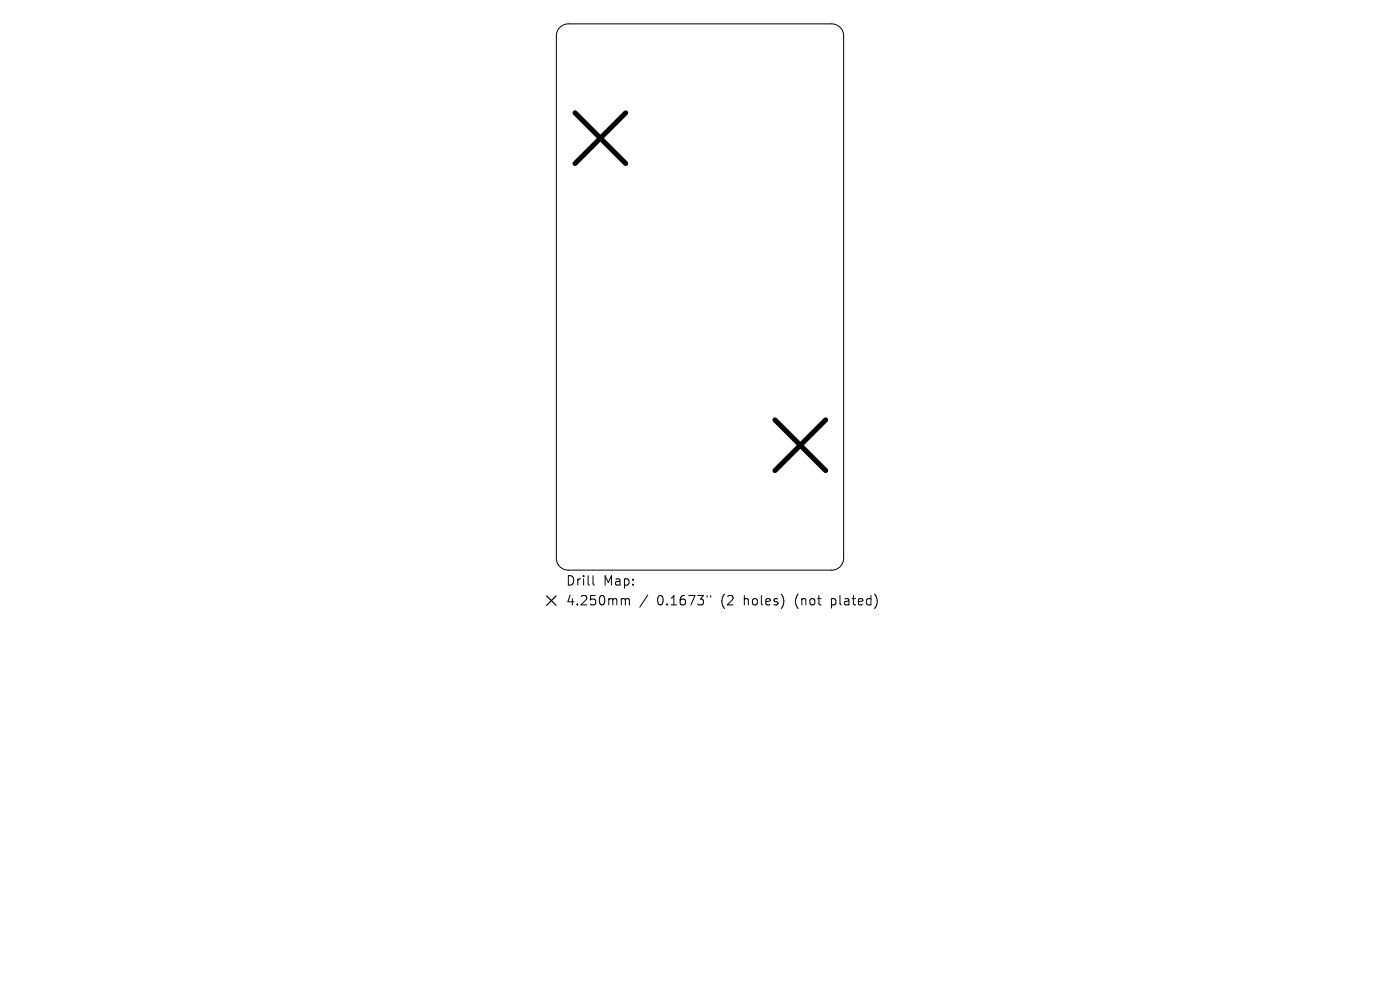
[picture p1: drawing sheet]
<svg xmlns="http://www.w3.org/2000/svg" width="297mm" height="210mm" viewBox="0 0 297 210" stroke-linecap="round" stroke-linejoin="round" font-family="sans-serif">
<defs><g id="words">
<g font-size="2.8">
<text x="120" y="124.5">Drill</text>
<text x="128" y="124.5">Map:</text>
<text x="120" y="128.7">4.250mm</text>
<text x="139.4" y="128.7">0.1673&quot;</text>
<text x="153.1" y="128.7">(2</text>
<text x="158.1" y="128.7">holes)</text>
<text x="169.2" y="128.7">(not</text>
<text x="177" y="128.7">plated)</text>
</g>
</g></defs>
<path d="M118.8 5.8l.7-.5 1.1-.2h55.8a2.53 2.53 0 0 1 2.6 2.5v110.8a2.53 2.53 0 0 1-2.6 2.5h-55.8a2.53 2.53 0 0 1-2.6-2.5v-110.8l.2-.9zM125.8 122.1v1.7l.3 .3M132.1 127l.5 .1 .1 .2M132.7 127.3l.3-.3 .4 .1 .1 1.2M132.7 127.3v1M137.4 126.2l-1.7 2.6M150 126.3v.4M150.8 126.3v.4" fill="none" stroke="#000" stroke-width=".21"/>
<path d="M122 23.9l10.7 10.8M132.7 23.9l-10.7 10.8M164.4 89.1l10.8 10.7M175.2 89.1l-10.8 10.7" fill="none" stroke="#000" stroke-width="1.1"/>
<path d="M116 126.4l2 2M118 126.4l-2 2" fill="none" stroke="#000" stroke-width=".25"/>
<use href="#words"/>
</svg>
